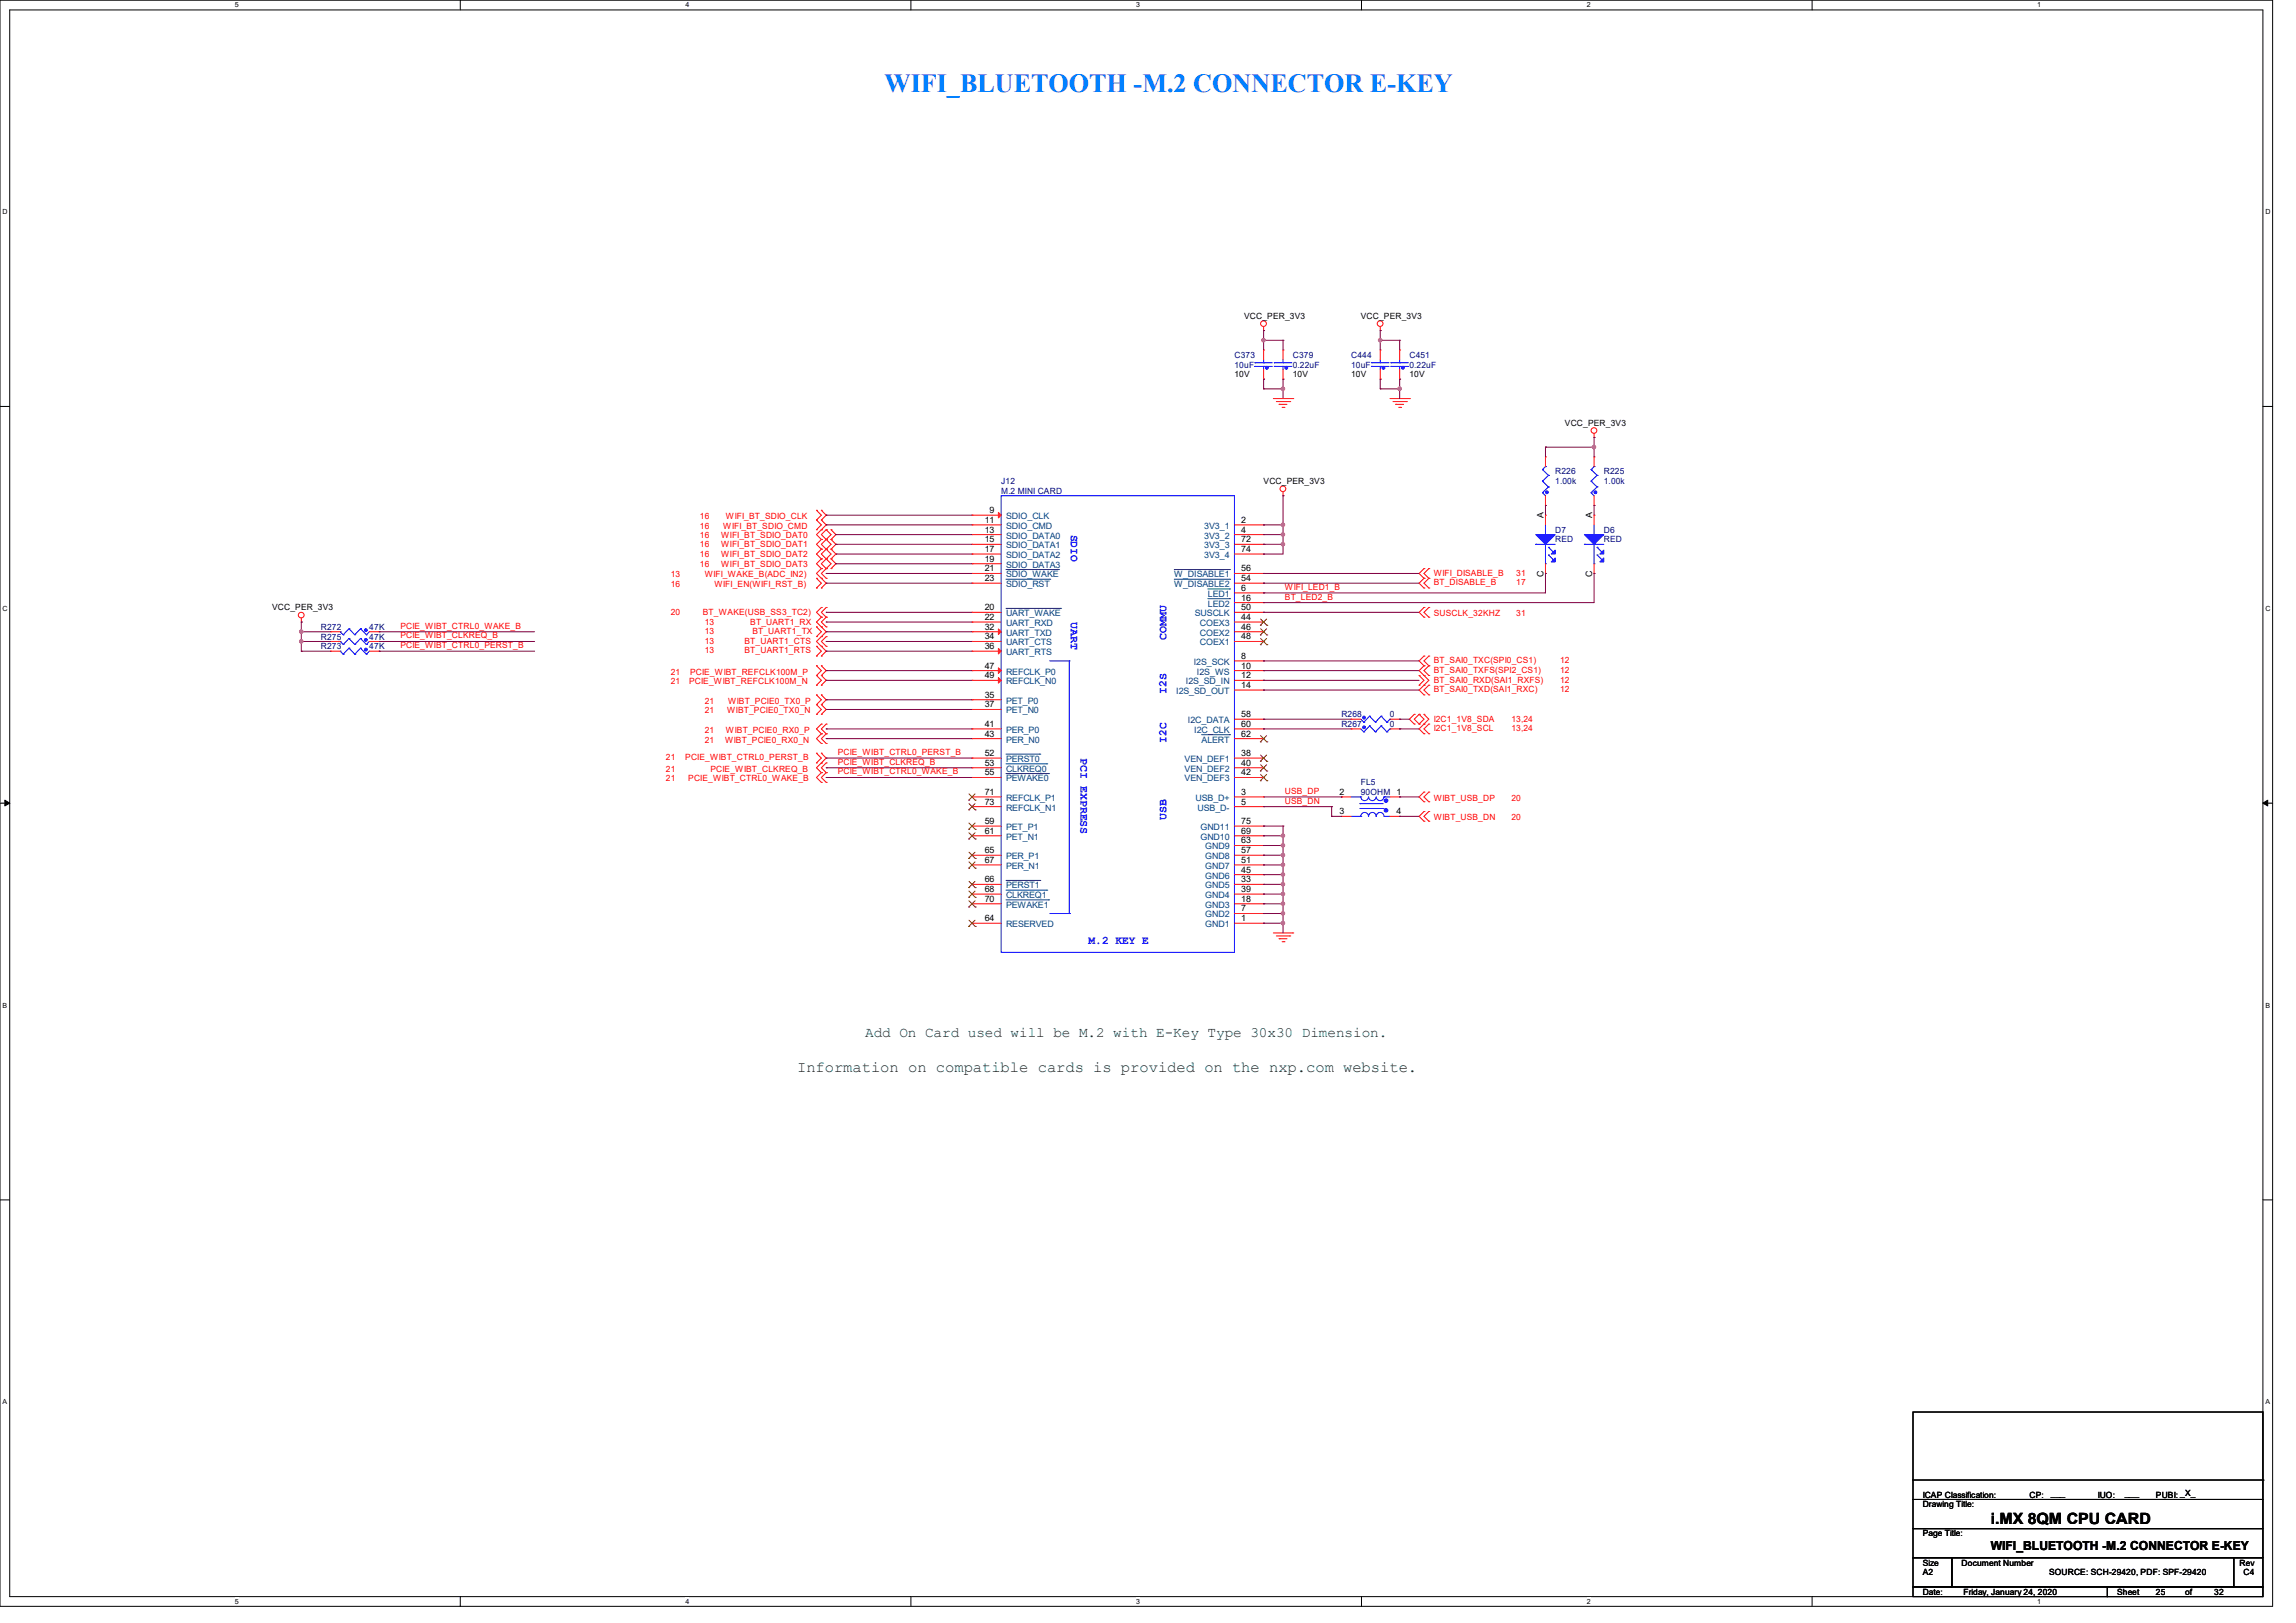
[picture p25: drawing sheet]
<svg xmlns="http://www.w3.org/2000/svg" width="420mm" height="297mm" viewBox="0 0 420 297" stroke-linecap="round" stroke-linejoin="round" font-family="sans-serif">
<defs><g id="words">
<text font-size="4.8" fill="#0080ff" x="161.8" y="16.8">WIFI_BLUETOOTH -M.2 CONNECTOR E-KEY</text>
<text font-size="2.8" fill="#008000" x="145.8" y="196.1">Information on compatible cards is provided on the nxp.com website.</text>
<text font-size="2.8" x="364.1" y="278.8">i.MX 8QM CPU CARD</text>
<text font-size="2.6" fill="#008000" x="158.2" y="189.7">Add On Card used will be M.2 with E-Key Type 30x30 Dimension.</text>
<text font-size="2.3" x="364.1" y="283.6">WIFI_BLUETOOTH -M.2 CONNECTOR E-KEY</text>
<g font-size="2.1" fill="#00f">
<text x="195.9" y="97.8" transform="rotate(90 195.9 97.8)">SDIO</text>
<text x="195.9" y="113.8" transform="rotate(90 195.9 113.8)">UART</text>
<text x="213.4" y="117" transform="rotate(-90 213.4 117)">COMMU</text>
<text x="213.4" y="127" transform="rotate(-90 213.4 127)">I2S</text>
<text x="213.4" y="135.9" transform="rotate(-90 213.4 135.9)">I2C</text>
<text x="197.7" y="138.7" transform="rotate(90 197.7 138.7)">PCI EXPRESS</text>
<text x="213.4" y="150.1" transform="rotate(-90 213.4 150.1)">USB</text>
<text x="199.1" y="172.8">M.2 KEY E</text>
</g>
<g font-size="1.6">
<text x="227.6" y="58.4">VCC_PER_3V3</text>
<text x="248.9" y="58.4">VCC_PER_3V3</text>
<text x="225.8" y="69">10V</text>
<text x="236.5" y="69">10V</text>
<text x="247.1" y="69">10V</text>
<text x="257.8" y="69">10V</text>
<text x="286.3" y="77.9">VCC_PER_3V3</text>
<text x="231.1" y="88.6">VCC_PER_3V3</text>
<text x="180.1" y="95.7">11</text>
<text x="181" y="93.9">9</text>
<text x="227" y="95.7">2</text>
<text x="282.3" y="94.8" transform="rotate(-90 282.3 94.8)">A</text>
<text x="291.2" y="94.8" transform="rotate(-90 291.2 94.8)">A</text>
<text x="180.1" y="97.5">13</text>
<text x="180.1" y="101">17</text>
<text x="180.1" y="99.2">15</text>
<text x="227" y="99.2">72</text>
<text x="227" y="101">74</text>
<text x="227" y="97.5">4</text>
<text x="180.1" y="104.6">21</text>
<text x="180.1" y="102.8">19</text>
<text x="180.1" y="106.3">23</text>
<text x="227" y="106.3">54</text>
<text x="227" y="104.6">56</text>
<text x="282.3" y="105.6" transform="rotate(-90 282.3 105.6)">C</text>
<text x="291.2" y="105.6" transform="rotate(-90 291.2 105.6)">C</text>
<text x="49.8" y="111.7">VCC_PER_3V3</text>
<text x="180.1" y="113.5">22</text>
<text x="180.1" y="111.7">20</text>
<text x="227" y="113.5">44</text>
<text x="227" y="111.7">50</text>
<text x="227" y="109.9">16</text>
<text x="227" y="108.1">6</text>
<text x="180.1" y="118.8">36</text>
<text x="180.1" y="117">34</text>
<text x="180.1" y="115.2">32</text>
<text x="227" y="117">48</text>
<text x="227" y="115.2">46</text>
<text x="180.1" y="122.3">47</text>
<text x="180.1" y="124.1">49</text>
<text x="227" y="124.1">12</text>
<text x="227" y="122.3">10</text>
<text x="227" y="125.9">14</text>
<text x="227" y="120.6">8</text>
<text x="180.1" y="127.7">35</text>
<text x="180.1" y="129.5">37</text>
<text x="227" y="131.2">58</text>
<text x="180.1" y="133">41</text>
<text x="180.1" y="134.8">43</text>
<text x="227" y="133">60</text>
<text x="227" y="134.8">62</text>
<text x="180.1" y="138.3">52</text>
<text x="180.1" y="140.1">53</text>
<text x="180.1" y="141.9">55</text>
<text x="227" y="138.3">38</text>
<text x="227" y="141.9">42</text>
<text x="227" y="140.1">40</text>
<text x="180.1" y="147.2">73</text>
<text x="180.1" y="145.5">71</text>
<text x="227" y="145.5">3</text>
<text x="227" y="147.2">5</text>
<text x="245" y="145.5">2</text>
<text x="245" y="149">3</text>
<text x="255.5" y="145.5">1</text>
<text x="255.5" y="149">4</text>
<text x="180.1" y="150.8">59</text>
<text x="180.1" y="152.6">61</text>
<text x="227" y="152.6">69</text>
<text x="227" y="150.8">75</text>
<text x="227" y="154.3">63</text>
<text x="180.1" y="156.1">65</text>
<text x="180.1" y="157.9">67</text>
<text x="180.1" y="161.5">66</text>
<text x="227" y="161.5">33</text>
<text x="227" y="159.7">45</text>
<text x="227" y="157.9">51</text>
<text x="227" y="156.1">57</text>
<text x="180.1" y="163.2">68</text>
<text x="180.1" y="165">70</text>
<text x="227" y="166.8">7</text>
<text x="227" y="165">18</text>
<text x="227" y="163.2">39</text>
<text x="180.1" y="168.6">64</text>
<text x="227" y="168.6">1</text>
<text x="351.7" y="275.8">Drawing Title:</text>
<text x="351.7" y="274.1">ICAP Classification:</text>
<text x="371.3" y="274.1">CP:</text>
<text x="375.2" y="273.8">___</text>
<text x="383.7" y="274.1">IUO:</text>
<text x="388.7" y="273.8">___</text>
<text x="394.4" y="274.1">PUBI: _X_</text>
<text x="351.7" y="281.2">Page Title:</text>
<text x="351.7" y="286.5">Size</text>
<text x="358.8" y="286.5">Document Number</text>
<text x="409.7" y="286.5">Rev</text>
<text x="351.7" y="291.8">Date:</text>
<text x="351.7" y="288.3">A2</text>
<text x="359.2" y="291.8">Friday, January 24, 2020</text>
<text x="374.8" y="288.3">SOURCE: SCH-29420, PDF: SPF-29420</text>
<text x="387.3" y="291.8">Sheet</text>
<text x="394.4" y="291.8">25</text>
<text x="399.7" y="291.8">of</text>
<text x="405" y="291.8">32</text>
<text x="410.4" y="288.3">C4</text>
</g>
<g font-size="1.6" fill="#000080">
<text x="225.8" y="65.5">C373</text>
<text x="236.5" y="65.5">C379</text>
<text x="247.1" y="65.5">C444</text>
<text x="257.8" y="65.5">C451</text>
<text x="225.8" y="67.3">10uF</text>
<text x="236.5" y="67.3">0.22uF</text>
<text x="247.1" y="67.3">10uF</text>
<text x="257.8" y="67.3">0.22uF</text>
<text x="183.1" y="88.6">J12</text>
<text x="284.5" y="86.8">R226</text>
<text x="284.5" y="88.6">1.00k</text>
<text x="293.4" y="86.8">R225</text>
<text x="293.4" y="88.6">1.00k</text>
<text x="183.1" y="90.4">M.2 MINI CARD</text>
<text x="284.5" y="97.5">D7</text>
<text x="284.5" y="99.3">RED</text>
<text x="293.4" y="97.5">D6</text>
<text x="293.4" y="99.3">RED</text>
<text x="58.7" y="115.3">R272</text>
<text x="58.7" y="117">R275</text>
<text x="58.7" y="118.8">R273</text>
<text x="67.6" y="115.3">47K</text>
<text x="67.6" y="117">47K</text>
<text x="67.6" y="118.8">47K</text>
<text x="245.4" y="131.3">R268</text>
<text x="254.2" y="131.3">0</text>
<text x="245.4" y="133.1">R267</text>
<text x="254.2" y="133.1">0</text>
<text x="248.9" y="143.7">FL5</text>
<text x="248.9" y="145.5">90OHM</text>
</g>
<g font-size="1.6" fill="#f00">
<text x="128" y="95">16</text>
<text x="132.8" y="95">WIFI_BT_SDIO_CLK</text>
<text x="128" y="98.4">16</text>
<text x="128" y="100.2">16</text>
<text x="128" y="101.9">16</text>
<text x="128" y="96.8">16</text>
<text x="131.9" y="98.4">WIFI_BT_SDIO_DAT0</text>
<text x="131.9" y="100.2">WIFI_BT_SDIO_DAT1</text>
<text x="131.9" y="101.9">WIFI_BT_SDIO_DAT2</text>
<text x="132.3" y="96.8">WIFI_BT_SDIO_CMD</text>
<text x="122.7" y="107.4">16</text>
<text x="122.7" y="105.7">13</text>
<text x="128" y="103.7">16</text>
<text x="128.9" y="105.7">WIFI_WAKE_B(ADC_IN2)</text>
<text x="130.7" y="107.4">WIFI_EN(WIFI_RST_B)</text>
<text x="131.9" y="103.7">WIFI_BT_SDIO_DAT3</text>
<text x="235" y="107.9">WIFI_LED1_B</text>
<text x="262.3" y="107.1">BT_DISABLE_B</text>
<text x="262.3" y="105.3">WIFI_DISABLE_B</text>
<text x="277.4" y="107.1">17</text>
<text x="277.4" y="105.3">31</text>
<text x="122.7" y="112.6">20</text>
<text x="128.6" y="112.6">BT_WAKE(USB_SS3_TC2)</text>
<text x="235" y="109.7">BT_LED2_B</text>
<text x="262.3" y="112.8">SUSCLK_32KHZ</text>
<text x="277.4" y="112.8">31</text>
<text x="73.2" y="115.1">PCIE_WIBT_CTRL0_WAKE_B</text>
<text x="73.2" y="116.8">PCIE_WIBT_CLKREQ_B</text>
<text x="73.2" y="118.6">PCIE_WIBT_CTRL0_PERST_B</text>
<text x="128.9" y="116">13</text>
<text x="128.9" y="117.9">13</text>
<text x="128.9" y="119.5">13</text>
<text x="128.9" y="114.4">13</text>
<text x="136.2" y="117.9">BT_UART1_CTS</text>
<text x="136.2" y="119.5">BT_UART1_RTS</text>
<text x="137.2" y="114.4">BT_UART1_RX</text>
<text x="137.6" y="116">BT_UART1_TX</text>
<text x="122.7" y="123.4">21</text>
<text x="122.7" y="125.2">21</text>
<text x="126.1" y="125.2">PCIE_WIBT_REFCLK100M_N</text>
<text x="126.2" y="123.4">PCIE_WIBT_REFCLK100M_P</text>
<text x="262.3" y="123.1">BT_SAI0_TXFS(SPI2_CS1)</text>
<text x="262.3" y="121.3">BT_SAI0_TXC(SPI0_CS1)</text>
<text x="262.3" y="125.1">BT_SAI0_RXD(SAI1_RXFS)</text>
<text x="285.4" y="123.1">12</text>
<text x="285.4" y="121.3">12</text>
<text x="285.4" y="125.1">12</text>
<text x="128.9" y="128.8">21</text>
<text x="128.9" y="130.6">21</text>
<text x="133" y="130.6">WIBT_PCIE0_TX0_N</text>
<text x="133.2" y="128.8">WIBT_PCIE0_TX0_P</text>
<text x="262.3" y="126.7">BT_SAI0_TXD(SAI1_RXC)</text>
<text x="285.4" y="126.7">12</text>
<text x="128.9" y="134.1">21</text>
<text x="128.9" y="135.9">21</text>
<text x="132.6" y="135.9">WIBT_PCIE0_RX0_N</text>
<text x="132.8" y="134.1">WIBT_PCIE0_RX0_P</text>
<text x="262.3" y="133.8">I2C1_1V8_SCL</text>
<text x="262.3" y="132.2">I2C1_1V8_SDA</text>
<text x="276.5" y="133.8">13,24</text>
<text x="276.5" y="132.2">13,24</text>
<text x="121.8" y="143">21</text>
<text x="121.8" y="141.2">21</text>
<text x="121.8" y="139.1">21</text>
<text x="125.3" y="139.1">PCIE_WIBT_CTRL0_PERST_B</text>
<text x="125.9" y="143">PCIE_WIBT_CTRL0_WAKE_B</text>
<text x="130" y="141.2">PCIE_WIBT_CLKREQ_B</text>
<text x="153.2" y="140">PCIE_WIBT_CLKREQ_B</text>
<text x="153.2" y="141.7">PCIE_WIBT_CTRL0_WAKE_B</text>
<text x="153.2" y="138.2">PCIE_WIBT_CTRL0_PERST_B</text>
<text x="235" y="145.3">USB_DP</text>
<text x="235" y="147.1">USB_DN</text>
<text x="262.3" y="146.6">WIBT_USB_DP</text>
<text x="276.5" y="146.6">20</text>
<text x="262.3" y="150.1">WIBT_USB_DN</text>
<text x="276.5" y="150.1">20</text>
</g>
<g font-size="1.6" fill="#004080">
<text x="184" y="95">SDIO_CLK</text>
<text x="184" y="98.6">SDIO_DATA0</text>
<text x="184" y="96.8">SDIO_CMD</text>
<text x="184" y="100.3">SDIO_DATA1</text>
<text x="220.3" y="100.3">3V3_3</text>
<text x="220.3" y="96.8">3V3_1</text>
<text x="220.3" y="98.6">3V3_2</text>
<text x="184" y="102.1">SDIO_DATA2</text>
<text x="184" y="105.7">SDIO_WAKE</text>
<text x="184" y="103.9">SDIO_DATA3</text>
<text x="184" y="107.4">SDIO_RST</text>
<text x="214.8" y="107.4">W_DISABLE2</text>
<text x="214.8" y="105.7">W_DISABLE1</text>
<text x="220.3" y="102.1">3V3_4</text>
<text x="184" y="112.8">UART_WAKE</text>
<text x="218.6" y="112.8">SUSCLK</text>
<text x="220.9" y="111">LED2</text>
<text x="220.9" y="109.2">LED1</text>
<text x="184" y="119.9">UART_RTS</text>
<text x="184" y="118.1">UART_CTS</text>
<text x="184" y="114.6">UART_RXD</text>
<text x="184" y="116.3">UART_TXD</text>
<text x="219.5" y="118.1">COEX1</text>
<text x="219.5" y="116.3">COEX2</text>
<text x="219.5" y="114.6">COEX3</text>
<text x="184" y="123.4">REFCLK_P0</text>
<text x="184" y="125.2">REFCLK_N0</text>
<text x="216.9" y="125.2">I2S_SD_IN</text>
<text x="218.4" y="121.7">I2S_SCK</text>
<text x="218.9" y="123.4">I2S_WS</text>
<text x="184" y="128.8">PET_P0</text>
<text x="184" y="130.6">PET_N0</text>
<text x="215.1" y="127">I2S_SD_OUT</text>
<text x="184" y="134.1">PER_P0</text>
<text x="184" y="135.9">PER_N0</text>
<text x="217.3" y="132.3">I2C_DATA</text>
<text x="218.4" y="134.1">I2C_CLK</text>
<text x="219.8" y="135.9">ALERT</text>
<text x="184" y="139.4">PERST0</text>
<text x="184" y="141.2">CLKREQ0</text>
<text x="184" y="143">PEWAKE0</text>
<text x="216.7" y="139.4">VEN_DEF1</text>
<text x="216.7" y="143">VEN_DEF3</text>
<text x="216.7" y="141.2">VEN_DEF2</text>
<text x="184" y="148.3">REFCLK_N1</text>
<text x="184" y="146.6">REFCLK_P1</text>
<text x="218.7" y="146.6">USB_D+</text>
<text x="219.1" y="148.3">USB_D-</text>
<text x="184" y="151.9">PET_P1</text>
<text x="184" y="153.7">PET_N1</text>
<text x="219.6" y="153.7">GND10</text>
<text x="219.6" y="151.9">GND11</text>
<text x="220.5" y="155.5">GND9</text>
<text x="184" y="157.2">PER_P1</text>
<text x="184" y="159">PER_N1</text>
<text x="220.5" y="160.8">GND6</text>
<text x="220.5" y="159">GND7</text>
<text x="220.5" y="157.2">GND8</text>
<text x="184" y="162.6">PERST1</text>
<text x="184" y="164.3">CLKREQ1</text>
<text x="184" y="166.1">PEWAKE1</text>
<text x="220.5" y="167.9">GND2</text>
<text x="220.5" y="166.1">GND3</text>
<text x="220.5" y="164.3">GND4</text>
<text x="220.5" y="162.6">GND5</text>
<text x="184" y="169.7">RESERVED</text>
<text x="220.5" y="169.7">GND1</text>
</g>
<g font-size="1.3">
<text x="43" y="1.4">5</text>
<text x="125.4" y="1.4">4</text>
<text x="207.8" y="1.4">3</text>
<text x="290.2" y="1.4">2</text>
<text x="372.7" y="1.4">1</text>
<text x=".5" y="39.2">D</text>
<text x="414.4" y="39.2">D</text>
<text x=".5" y="111.8">C</text>
<text x="414.4" y="111.8">C</text>
<text x=".5" y="184.4">B</text>
<text x="414.4" y="184.4">B</text>
<text x=".5" y="257">A</text>
<text x="414.4" y="257">A</text>
<text x="43" y="293.5">5</text>
<text x="125.4" y="293.5">4</text>
<text x="207.8" y="293.5">3</text>
<text x="290.2" y="293.5">2</text>
<text x="372.7" y="293.5">1</text>
</g>
</g></defs>
<path d="M0 0h415.7v294h-415.7zM1.8 1.8h412.1v290.4h-412.1z" fill="none" stroke="#000" stroke-width=".18"/>
<g fill="#fff">
<path d="M43 .2h.6v1.4h-.6z"/>
<path d="M43 292.4h.6v1.4h-.6z"/>
</g>
<path d="M84.2 0v1.8M84.2 292.2v1.8" fill="none" stroke="#000" stroke-width=".18"/>
<g fill="#fff">
<path d="M125.4 .2h.7v1.4h-.7z"/>
<path d="M125.4 292.4h.7v1.4h-.7z"/>
</g>
<path d="M166.6 0v1.8M166.6 292.2v1.8" fill="none" stroke="#000" stroke-width=".18"/>
<g fill="#fff">
<path d="M207.8 .2h.7v1.4h-.7z"/>
<path d="M207.8 292.4h.7v1.4h-.7z"/>
</g>
<path d="M249 0v1.8M249 292.2v1.8" fill="none" stroke="#000" stroke-width=".18"/>
<g fill="#fff">
<path d="M290.2 .2h.7v1.4h-.7z"/>
<path d="M290.2 292.4h.7v1.4h-.7z"/>
</g>
<path d="M331.5 0v1.8M331.5 292.2v1.8" fill="none" stroke="#000" stroke-width=".18"/>
<g fill="#fff">
<path d="M372.7 .2h.6v1.4h-.6z"/>
<path d="M372.7 292.4h.6v1.4h-.6z"/>
<path d="M.5 38.1h.9v1.4h-.9z"/>
<path d="M414.4 38.1h.9v1.4h-.9z"/>
<path d="M.5 110.7h.9v1.4h-.9z"/>
<path d="M414.4 110.7h.9v1.4h-.9z"/>
</g>
<path d="M0 74.4h1.8M413.9 74.4h1.8" fill="none" stroke="#000" stroke-width=".18"/>
<g fill="#fff">
<path d="M.5 183.3h.8v1.4h-.8z"/>
<path d="M414.4 183.3h.8v1.4h-.8z"/>
</g>
<path d="M0 147h1.8M413.9 147h1.8" fill="none" stroke="#000" stroke-width=".18"/>
<path d="M.9 146.4l.9 .6-.9 .5zM413.9 147l.9-.6v1.1z" fill="#000" stroke="#000" stroke-width=".18"/>
<g fill="#fff">
<path d="M.5 255.9h.8v1.4h-.8z"/>
<path d="M414.4 255.9h.8v1.4h-.8z"/>
</g>
<path d="M0 219.6h1.8M413.9 219.6h1.8M349.9 258.4h64v16h-64zM349.9 274.4h64v5.3h-64zM349.9 279.7h64v5.4h-64zM349.9 270.8h64M413.9 270.8h.1M349.9 285.1h7.1v5.3h-7.1zM349.9 290.4h35.6v1.8h-35.6zM357 285.1h51.6v5.3h-51.6zM385.5 290.4h28.4v1.8h-28.4zM408.6 285.1h5.3v5.3h-5.3z" fill="none" stroke="#000" stroke-width=".18"/>
<g fill="none" stroke="#f00" stroke-width=".18">
<path d="M231.1 59.8v.7M252.5 59.8v.7M231.1 60.5h.1M231.1 69.4h.1M231.1 64.1h.1M231.1 64.1v1.7M231.1 67.6v1.8M232.9 72.9h3.6M233.5 73.5h2.4M234 74h.1M234 74h1.4M234.5 74.5h.4"/>
<path d="M234.7 69.4h.1M234.7 64.1h.1M234.7 64.1v1.7M234.7 67.6v1.8M234.9 74.5h.1M235.9 73.5h.1M236.5 72.9h.1M252.5 60.5h.1M252.5 69.4h.1M252.5 64.1h.1M252.5 64.1v1.7M252.5 67.6v1.8"/>
<path d="M254.3 72.9h3.5M254.8 73.5h2.5M255.3 74h.1M255.3 74h1.5M255.9 74.5h.3M256 69.4h.1M256 64.1h.1M256 64.1v1.7M256 67.6v1.8M256.2 74.5h.1M257.3 73.5h.1M257.8 72.9h.1"/>
<path d="M291.6 79.3v.8M149.4 95.2h.1M149.4 96.9h.1M149.4 93.4h.1M149.4 95.2l.8 .9-.8 .8M149.4 93.4l.8 .9-.8 .9M150.2 96.9h.1M150.2 98.7h.1M150.2 95.2h.1M150.2 93.4h.1M150.2 95.2l.9 .9-1.7 1.7 .8 .9M150.2 98.7l-.8 .9 .8 .9"/>
<path d="M150.2 93.4l.9 .9-.9 .9M151.1 98.7h.1M151.1 96.9h.1M151.1 96.9l.9 .9-1.8 1.8 1.8 1.8-1.8 1.8 .9 .9M151.1 96.9l-.9 .9 1.8 1.8-1.8 1.8 1.8 1.8-1.8 1.7 .9 .9M152 96.9h.1M152 98.7h.1M152 96.9l.9 .9-.9 .9M152 98.7l.9 .9-.9 .9M177.8 97.8h.1M177.8 96.1h.1M177.8 94.3h.1"/>
<path d="M177.8 99.6h.1M177.8 97.8h5.3M177.8 96.1h5.3M177.8 94.3h5.3M177.8 99.6h5.3M225.8 97.8h5.3M225.8 96.1h5.3M225.8 99.6h5.3M231.1 99.6h.1M231.1 96.1h.1M231.1 97.8h.1M234.7 90.7h.1"/>
<path d="M234.7 90v.7M282.7 92.5h.1M282.7 83.6h.1M282.7 94.3h.1M282.7 83.6v1.8M282.7 90.7v1.8M282.7 94.3v1.8M291.6 80.1h.1M291.6 92.5h.1M291.6 83.6h.1M291.6 94.3h.1M291.6 83.6v1.8"/>
<path d="M291.6 90.7v1.8M291.6 94.3v1.8M55.1 113.8h.1M55.1 113.1v.7M60.5 115.6h.1M60.5 117.4h.1M60.5 119.2h.1M60.5 115.6h1.7M60.5 117.4h1.7M60.5 119.2h1.7M67.6 115.6h1.7M67.6 117.4h1.7"/>
<path d="M67.6 119.2h1.7M69.3 115.6h.1M69.3 117.4h.1M69.3 119.2h.1M149.4 114.7h.1M149.4 116.5h.1M149.4 118.3h.1M149.4 105.8h.1M149.4 107.6h.1M149.4 114.7l.8 .9-.8 .9M149.4 118.3l.8 .9-.8 .9M149.4 105.8l.8 .9-.8 .9"/>
<path d="M150.2 116.5h.1M150.2 114.7h.1M150.2 118.3h.1M150.2 112.9h.1M150.2 111.2h.1M150.2 100.5h.1M150.2 102.3h.1M150.2 104.1h.1M150.2 105.8h.1M150.2 107.6h.1M150.2 112.9l-.8 .9 1.7 1.8-1.7 1.8 1.7 1.8-.9 .9M150.2 111.2l-.8 .9 .8 .8"/>
<path d="M150.2 100.5l-.8 .9 .8 .9M150.2 102.3l-.8 .9 .8 .9M150.2 104.1l-.8 .8 1.7 1.8-.9 .9M151.1 118.3h.1M151.1 116.5h.1M151.1 114.7h.1M151.1 112.9h.1M151.1 111.2h.1M151.1 100.5h.1M151.1 102.3h.1M151.1 104.1h.1M151.1 105.8h.1"/>
<path d="M151.1 116.5l-.9 .9 .9 .9M151.1 112.9l-.9 .9 .9 .9M151.1 111.2l-.9 .9 .9 .8M152 100.5h.1M152 102.3h.1M152 104.1h.1M152 100.5l.9 .9-.9 .9M152 102.3l.9 .9-.9 .9M177.8 119.2h.1M177.8 117.4h.1M177.8 101.4h.1M177.8 104.9h.1"/>
<path d="M177.8 103.2h.1M177.8 106.7h.1M177.8 113.8h.1M177.8 112.1h.1M177.8 115.6h.1M177.8 115.6h5.3M177.8 117.4h5.3M177.8 119.2h5.3M177.8 101.4h5.3M177.8 104.9h5.3M177.8 103.2h5.3M177.8 106.7h5.3"/>
<path d="M177.8 113.8h5.3M177.8 112.1h5.3M225.8 115.6h5.3M225.8 117.4h5.3M225.8 101.4h5.3M225.8 104.9h5.3M225.8 106.7h5.3M225.8 113.8h5.3M225.8 112.1h5.3M225.8 110.3h5.3M225.8 108.5h5.3M231.1 117.4h.1"/>
<path d="M231.1 115.6h.1M231.1 113.8h.1M231.1 112.1h.1M231.1 110.3h.1M231.1 108.5h.1M231.1 106.7h.1M231.1 101.4h.1M231.1 104.9h.1M260.5 111.2h.1M260.5 112.9h.1M260.5 107.6h.1M260.5 105.8h.1"/>
<path d="M260.5 104.1h.1M260.5 111.2l-.9 .9 .9 .8M260.5 105.8l-.9 .9 .9 .9M260.5 104.1l-.9 .8 .9 .9M261.4 111.2h.1M261.4 112.9h.1M261.4 105.8h.1M261.4 107.6h.1M261.4 104.1h.1M261.4 111.2l-.9 .9 .9 .8M261.4 105.8l-.9 .9 .9 .9M261.4 104.1l-.9 .8 .9 .9"/>
<path d="M282.7 104.9h.1M282.7 103.2v1.7M291.6 104.9h.1M291.6 103.2v1.7M149.4 120.1h.1M149.4 127.2h.1M149.4 128.9h.1M149.4 130.7h.1M149.4 121.8h.1M149.4 123.6h.1M149.4 125.4h.1M149.4 137.8h.1"/>
<path d="M149.4 139.6h.1M149.4 127.2l.8 .9-.8 .8M149.4 128.9l.8 .9-.8 .9M149.4 121.8l.8 .9-.8 .9M149.4 123.6l.8 .9-.8 .9M149.4 137.8l.8 .9-.8 .9M150.2 120.1h.1M150.2 127.2h.1M150.2 128.9h.1M150.2 130.7h.1M150.2 132.5h.1M150.2 134.3h.1"/>
<path d="M150.2 136.1h.1M150.2 121.8h.1M150.2 123.6h.1M150.2 125.4h.1M150.2 139.6h.1M150.2 137.8h.1M150.2 127.2l.9 .9-.9 .8M150.2 128.9l.9 .9-.9 .9M150.2 132.5l-.8 .9 .8 .9M150.2 134.3l-.8 .9 .8 .9M150.2 121.8l.9 .9-.9 .9M150.2 123.6l.9 .9-.9 .9"/>
<path d="M150.2 137.8l.9 .9-1.7 1.8 .8 .9M151.1 132.5h.1M151.1 134.3h.1M151.1 136.1h.1M151.1 139.6h.1M151.1 132.5l-.9 .9 .9 .9M151.1 134.3l-.9 .9 .9 .9M151.1 139.6l-.9 .9 .9 .9M177.8 122.7h.1M177.8 124.5h.1M177.8 128.1h.1M177.8 129.8h.1"/>
<path d="M177.8 133.4h.1M177.8 135.2h.1M177.8 138.7h.1M177.8 133.4h5.3M177.8 124.5h5.3M177.8 122.7h5.3M177.8 138.7h5.3M177.8 135.2h5.3M177.8 128.1h5.3M177.8 129.8h5.3M225.8 131.6h5.3M225.8 133.4h5.3"/>
<path d="M225.8 124.5h5.3M225.8 122.7h5.3M225.8 126.3h5.3M225.8 138.7h5.3M225.8 135.2h5.3M225.8 120.9h5.3M231.1 124.5h.1M231.1 122.7h.1M231.1 126.3h.1M231.1 133.4h.1M231.1 138.7h.1M231.1 135.2h.1"/>
<path d="M231.1 131.6h.1M231.1 120.9h.1M247.1 131.6h.1M247.1 133.4h.1M247.1 131.6h1.8M247.1 133.4h1.8M254.3 131.6h1.7M254.3 133.4h1.7M256 131.6h.1M256 133.4h.1M258.7 130.7h.1M258.7 132.5h.1"/>
<path d="M258.7 130.7l-.9 .9 .9 .9M259.6 132.5h.1M259.6 130.7h.1M259.6 125.4h.1M259.6 123.6h.1M259.6 130.7l-.9 .9 .9 .9M259.6 130.7l.9 .9-.9 .9M259.6 123.6l.9 .9-.9 .9M260.5 134.3h.1M260.5 132.5h.1M260.5 130.7h.1M260.5 123.6h.1"/>
<path d="M260.5 121.8h.1M260.5 120.1h.1M260.5 125.4h.1M260.5 127.2h.1M260.5 130.7l.9 .9-1.8 1.8 .9 .9M260.5 121.8l-.9 .9 1.8 1.8-1.8 1.8 .9 .9M260.5 120.1l-.9 .8 .9 .9M261.4 132.5h.1M261.4 134.3h.1M261.4 121.8h.1M261.4 123.6h.1M261.4 120.1h.1"/>
<path d="M261.4 125.4h.1M261.4 127.2h.1M261.4 132.5l-.9 .9 .9 .9M261.4 121.8l-.9 .9 .9 .9M261.4 120.1l-.9 .8 .9 .9M261.4 125.4l-.9 .9 .9 .9M150.2 141.4h.1M150.2 143.2h.1M150.2 141.4l-.8 .9 .8 .9M151.1 141.4h.1M151.1 143.2h.1M151.1 141.4l-.9 .9 .9 .9"/>
<path d="M177.8 140.5h.1M177.8 142.3h.1M177.8 147.6h.1M177.8 145.8h.1M177.8 151.2h.1M177.8 153h.1M177.8 156.5h.1M177.8 158.3h.1M177.8 145.8h5.3M177.8 153h5.3M177.8 151.2h5.3M177.8 142.3h5.3"/>
<path d="M177.8 140.5h5.3M177.8 147.6h5.3M177.8 156.5h5.3M177.8 158.3h5.3M225.8 145.8h5.3M225.8 153h5.3M225.8 151.2h5.3M225.8 142.3h5.3M225.8 140.5h5.3M225.8 147.6h5.3M225.8 156.5h5.3M225.8 158.3h5.3"/>
<path d="M225.8 154.7h5.3M231.1 153h.1M231.1 151.2h.1M231.1 142.3h.1M231.1 145.8h.1M231.1 140.5h.1M231.1 147.6h.1M231.1 158.3h.1M231.1 156.5h.1M231.1 154.7h.1M245.4 145.8h.1M245.4 149.4h.1"/>
<path d="M245.4 145.8h1.7M245.4 149.4h1.7M254.3 145.8h1.7M254.3 149.4h1.7M256 145.8h.1M256 149.4h.1M260.5 144.9h.1M260.5 146.7h.1M260.5 148.5h.1M260.5 150.3h.1M260.5 144.9l-.9 .9 .9 .9M260.5 148.5l-.9 .9 .9 .9"/>
<path d="M261.4 144.9h.1M261.4 146.7h.1M261.4 148.5h.1M261.4 150.3h.1M261.4 144.9l-.9 .9 .9 .9M261.4 148.5l-.9 .9 .9 .9M177.8 161.8h.1M177.8 163.6h.1M177.8 165.4h.1M177.8 169h.1M177.8 161.8h5.3M177.8 163.6h5.3"/>
<path d="M177.8 165.4h5.3M177.8 169h5.3M225.8 161.8h5.3M225.8 163.6h5.3M225.8 165.4h5.3M225.8 169h5.3M225.8 167.2h5.3M225.8 160.1h5.3M231.1 169h.1M231.1 167.2h.1M231.1 165.4h.1M231.1 163.6h.1"/>
<path d="M231.1 161.8h.1M231.1 160.1h.1M232.9 170.7h3.6M233.5 171.3h2.4M234 171.8h.1M234 171.8h1.4M234.5 172.3h.4M234.9 172.3h.1M235.9 171.3h.1M236.5 170.7h.1"/>
<circle cx="231.1" cy="59.2" r=".52"/>
<circle cx="252.5" cy="59.2" r=".52"/>
<circle cx="291.6" cy="78.8" r=".52"/>
<circle cx="234.7" cy="89.5" r=".52"/>
<circle cx="55.1" cy="112.6" r=".52"/>
</g>
<g fill="none" stroke="#00f" stroke-width=".18">
<path d="M229.5 66.4h.1M229.5 67.1h.1M229.5 66.4h3.2M229.5 67.1h3.2M231.1 66.4h.1M231.1 67.1h.1M231.1 65.8v.6M231.1 67.1v.5M233.1 66.4h.1M233.1 67.1h.1M233.1 66.4h3.2M233.1 67.1h3.2"/>
<path d="M234.7 66.4h.1M234.7 67.1h.1M234.7 65.8v.6M234.7 67.1v.5M250.9 66.4h.1M250.9 67.1h.1M250.9 66.4h3.2M250.9 67.1h3.2M252.5 66.4h.1M252.5 67.1h.1M252.5 65.8v.6M252.5 67.1v.5"/>
<path d="M254.4 66.4h.1M254.4 67.1h.1M254.4 66.4h3.2M254.4 67.1h3.2M256 66.4h.1M256 67.1h.1M256 65.8v.6M256 67.1v.5M183.1 90.7h42.7v83.6h-42.7zM280.9 99.6h.1M280.9 99.6h3.6M282.2 90.2h.1"/>
<path d="M282.2 88.1h.1M282.2 85.9h.1M282.2 90.2l.5 .5M282.2 88.1l1.1 1M282.2 85.9l1.1 1.1M282.7 85.4h.1M282.7 97.8h.1M282.7 85.4l-.5 .5M282.7 96.1v1.7M282.7 99.6v3.6M283.3 89.1h.1M283.3 87h.1"/>
<path d="M283.3 89.1l-1.1 1.1M283.3 87l-1.1 1.1M289.8 99.6h.1M289.8 99.6h3.6M291 90.2h.1M291 88.1h.1M291 85.9h.1M291 90.2l.6 .5M291 88.1l1.1 1M291 85.9l1.1 1.1M291.6 85.4h.1M291.6 97.8h.1"/>
<path d="M291.6 85.4l-.6 .5M291.6 96.1v1.7M291.6 99.6v3.6M292.1 89.1h.1M292.1 87h.1M292.1 89.1l-1.1 1.1M292.1 87l-1.1 1.1M62.2 115.6h.1M62.2 117.4h.1M62.2 119.2h.1M62.2 115.6l.6 .6M62.2 117.4l.6 .5"/>
<path d="M62.2 119.2l.6 .5M62.8 116.2h.1M62.8 117.9h.1M62.8 119.7h.1M63.8 115.1h.1M63.8 116.8h.1M63.8 118.6h.1M63.8 115.1l1.1 1.1M63.8 115.1l-1 1.1M63.8 116.8l1.1 1.1M63.8 116.8l-1 1.1M63.8 118.6l1.1 1.1"/>
<path d="M63.8 118.6l-1 1.1M64.9 116.2h.1M64.9 117.9h.1M64.9 119.7h.1M66 115.1h.1M66 116.8h.1M66 118.6h.1M66 115.1l1 1.1M66 115.1l-1.1 1.1M66 116.8l1 1.1M66 116.8l-1.1 1.1M66 118.6l1 1.1"/>
<path d="M66 118.6l-1.1 1.1M67 116.2h.1M67 117.9h.1M67 119.7h.1M67.6 115.6l-.6 .6M67.6 117.4l-.6 .5M67.6 119.2l-.6 .5M282.7 103.2h.1M283.3 100.2h.1M283.3 101.6h.1M283.3 100.2l.8 .8M283.3 101.6l.8 .8"/>
<path d="M291.6 103.2h.1M292.1 100.2h.1M292.1 101.6h.1M292.1 100.2l.9 .8M292.1 101.6l.9 .8M192 120.9h3.6M195.6 120.9h.1M195.6 120.9v46.3M248.9 131.6l.6 .6M248.9 133.4l.6 .5M249.5 132.2h.1M249.5 133.9h.1"/>
<path d="M250.5 131.1h.1M250.5 132.8h.1M250.5 131.1l-1 1.1M250.5 131.1l1.1 1.1M250.5 132.8l-1 1.1M250.5 132.8l1.1 1.1M251.6 132.2h.1M251.6 133.9h.1M252.6 131.1h.1M252.6 132.8h.1M252.6 131.1l-1 1.1M252.6 131.1l1.1 1.1"/>
<path d="M252.6 132.8l-1 1.1M252.6 132.8l1.1 1.1M253.7 132.2h.1M253.7 133.9h.1M254.3 131.6h.1M254.3 133.4h.1M254.3 131.6l-.6 .6M254.3 133.4l-.6 .5M247.1 149.4h1.8M247.1 145.8h1.8M248.8 147.1h.1M248.8 147.1h4.2"/>
<path d="M248.8 148h4.2M248.9 149.4h.1M248.9 145.8h.1M248.9 145.8a.7 .7 0 0 0 .7 .7 .7 .7 0 0 0 .7-.7M248.9 149.4a.7 .7 0 0 1 .7-.7 .7 .7 0 0 1 .7 .7M250.4 145.8a.68 .68 0 0 0 .6 .7 .68 .68 0 0 0 .7-.7M250.4 149.4a.68 .68 0 0 1 .6-.7 .68 .68 0 0 1 .7 .7M251.8 149.4a.7 .7 0 0 1 .7-.7 .7 .7 0 0 1 .7 .7M251.8 145.8a.7 .7 0 0 0 .7 .7 .7 .7 0 0 0 .7-.7M253 148h.1M253.2 149.4h.1M253.2 145.8h.1"/>
<path d="M253.2 149.4h1.1M253.2 145.8h1.1M253.5 146.4h.1M192 167.2h3.6M195.6 167.2h.1"/>
</g>
<g fill="#00f" stroke="#00f" stroke-width=".18">
<path d="M280.9 97.8h3.6l-1.8 1.8z"/>
<path d="M284.5 100.7v.7h-.7z"/>
<path d="M284.5 102.1v.7h-.7z"/>
<path d="M289.8 97.8h3.6l-1.8 1.8z"/>
<path d="M292.7 101.4l.7-.7v.7z"/>
<path d="M292.7 102.8l.7-.7v.7z"/>
<circle cx="256.6" cy="67.3" r=".25"/>
<circle cx="249.5" cy="131.3" r=".25"/>
<circle cx="249.5" cy="133.1" r=".25"/>
<circle cx="253.1" cy="67.3" r=".25"/>
<circle cx="66.9" cy="115.3" r=".25"/>
<circle cx="283" cy="90.1" r=".25"/>
<circle cx="66.9" cy="117.1" r=".25"/>
<circle cx="291.8" cy="90.1" r=".25"/>
<circle cx="66.9" cy="118.9" r=".25"/>
<circle cx="253.5" cy="148.3" r=".33"/>
<circle cx="253.5" cy="146.5" r=".33"/>
<circle cx="235.3" cy="67.3" r=".25"/>
<circle cx="231.7" cy="67.3" r=".25"/>
</g>
<g fill="#f00" stroke="#f00" stroke-width=".18">
<path d="M182.6 118.7l.5 .5-.5 .5z"/>
<path d="M182.6 93.8l.5 .5-.5 .5z"/>
<path d="M182.6 122.2l.5 .5-.5 .5z"/>
<path d="M182.6 124l.5 .5-.5 .5z"/>
<path d="M182.6 115.1l.5 .5-.5 .5z"/>
</g>
<g fill="none" stroke="#804000" stroke-width=".18">
<path d="M230.5 118h.1M230.5 116.2h.1M230.5 114.4h.1M230.6 116.8l1.1 1.2M230.6 115.1l1.1 1.1M230.6 113.3l1.1 1.1M231.7 116.8l-1.2 1.2M231.7 115.1l-1.2 1.1M231.7 113.3l-1.2 1.1M231.7 118h.1M231.7 116.2h.1M231.7 114.4h.1"/>
<path d="M230.5 139.3h.1M230.5 135.8h.1M230.6 138.2l1.1 1.1M230.6 134.6l1.1 1.2M230.6 140l1.1 1.1M231.7 138.2l-1.2 1.1M231.7 134.6l-1.2 1.2M231.7 140l-1.2 1.1M231.7 139.3h.1M231.7 135.8h.1M177.2 148.2h.1M177.2 146.4h.1"/>
<path d="M177.2 151.8h.1M177.2 153.5h.1M177.2 157.1h.1M177.2 158.9h.1M177.2 147.1l1.2 1.1M177.2 145.3l1.2 1.1M177.2 150.6l1.2 1.2M177.2 152.4l1.2 1.1M177.2 156l1.2 1.1M177.2 157.7l1.2 1.2M178.4 147.1l-1.2 1.1M178.4 145.3l-1.2 1.1"/>
<path d="M178.4 150.6l-1.2 1.2M178.4 152.4l-1.2 1.1M178.4 156l-1.2 1.1M178.4 157.7l-1.2 1.2M178.4 148.2h.1M178.4 146.4h.1M178.4 151.8h.1M178.4 153.5h.1M178.4 157.1h.1M178.4 158.9h.1M230.5 142.9h.1M230.5 141.1h.1"/>
<path d="M230.6 141.7l1.1 1.2M231.7 141.7l-1.2 1.2M231.7 142.9h.1M231.7 141.1h.1M177.2 162.4h.1M177.2 164.2h.1M177.2 166h.1M177.2 169.5h.1M177.2 161.3l1.2 1.1M177.2 163.1l1.2 1.1M177.2 164.8l1.2 1.2M177.2 168.4l1.2 1.1"/>
<path d="M178.4 168.4l-1.2 1.1M178.4 161.3l-1.2 1.1M178.4 163.1l-1.2 1.1M178.4 164.8l-1.2 1.2M178.4 162.4h.1M178.4 164.2h.1M178.4 166h.1M178.4 169.5h.1"/>
</g>
<g fill="none" stroke="#004080" stroke-width=".18">
<path d="M184 104.2h9.6M184 106h8M184 111.3h10M192 106h.1M193.6 104.2h.1M194 111.3h.1M214.8 104.2h10.1M214.8 106h10.1M220.9 109.6h4M220.9 107.8h4M224.9 109.6h.1M224.9 107.8h.1"/>
<path d="M224.9 106h.1M224.9 104.2h.1M184 138h6.2M184 139.8h7.5M190.2 138h.1M191.5 139.8h.1M219.8 134.5h5.1M224.9 134.5h.1M184 141.6h7.8M191.8 141.6h.1M184 161.1h6.2M184 162.9h7.5"/>
<path d="M184 164.7h7.8M190.2 161.1h.1M191.5 162.9h.1M191.8 164.7h.1"/>
</g>
<g fill="none" stroke="#800040" stroke-width=".18">
<path d="M231.1 69.4h.1M231.1 71.2h.1M231.1 62.3h.1M231.1 60.5h.1M231.1 60.5v3.6M231.1 69.4v1.8M231.1 71.2h3.6M231.1 62.3h3.6M234.7 69.4h.1M234.7 71.2h.1M234.7 62.3h.1M234.7 62.3v1.8"/>
<path d="M234.7 69.4v3.5M252.5 69.4h.1M252.5 71.2h.1M252.5 62.3h.1M252.5 60.5h.1M252.5 71.2h3.5M252.5 62.3h3.5M252.5 60.5v3.6M252.5 69.4v1.8M256 69.4h.1M256 71.2h.1M256 62.3h.1"/>
<path d="M256 62.3v1.8M256 69.4v3.5M151.1 96.1h.1M151.1 94.3h.1M151.1 96.1h26.7M151.1 94.3h26.7M152.9 97.8h.1M152.9 99.6h.1M152.9 99.6h24.9M152.9 97.8h24.9M231.1 96.1h.1M231.1 99.6h.1"/>
<path d="M231.1 97.8h.1M231.1 96.1h3.6M231.1 99.6h3.6M231.1 97.8h3.6M234.7 96.1h.1M234.7 99.6h.1M234.7 97.8h.1M234.7 90.7h.1M234.7 90.7v10.7h-3.6M282.7 92.5h.1M282.7 81.8h.1M282.7 81.8v1.8"/>
<path d="M282.7 92.5v1.8M282.7 81.8h8.9M291.6 92.5h.1M291.6 80.1h.1M291.6 81.8h.1M291.6 80.1v3.5M291.6 92.5v1.8M55.1 113.8h.1M55.1 119.2h.1M55.1 117.4h.1M55.1 115.6h.1M55.1 115.6h5.4"/>
<path d="M55.1 117.4h5.4M55.1 119.2h5.4M55.1 113.8v5.4M69.3 115.6h.1M69.3 117.4h.1M69.3 119.2h.1M69.3 115.6h28.5M69.3 117.4h28.5M69.3 119.2h28.5M151.1 115.6h.1M151.1 117.4h.1M151.1 119.2h.1"/>
<path d="M151.1 113.8h.1M151.1 112.1h.1M151.1 104.9h.1M151.1 106.7h.1M151.1 115.6h26.7M151.1 117.4h26.7M151.1 119.2h26.7M151.1 113.8h26.7M151.1 112.1h26.7M151.1 104.9h26.7M151.1 106.7h26.7M152.9 101.4h.1"/>
<path d="M152.9 103.2h.1M152.9 101.4h24.9M152.9 103.2h24.9M231.1 101.4h.1M231.1 112.1h.1M231.1 106.7h.1M231.1 104.9h.1M231.1 108.5h.1M231.1 110.3h.1M231.1 112.1h28.5M231.1 104.9h28.5M231.1 106.7h28.5"/>
<path d="M282.7 104.9h.1M282.7 104.9v3.6h-51.6M291.6 104.9h.1M291.6 104.9v5.4h-60.5M151.1 128.1h.1M151.1 129.8h.1M151.1 133.4h.1M151.1 135.2h.1M151.1 122.7h.1M151.1 124.5h.1M151.1 138.7h.1M151.1 133.4h26.7"/>
<path d="M151.1 128.1h26.7M151.1 129.8h26.7M151.1 135.2h26.7M151.1 122.7h26.7M151.1 124.5h26.7M151.1 138.7h26.7M231.1 131.6h.1M231.1 133.4h.1M231.1 126.3h.1M231.1 122.7h.1M231.1 124.5h.1M231.1 120.9h.1"/>
<path d="M231.1 131.6h16M231.1 133.4h16M231.1 122.7h28.5M231.1 124.5h28.5M231.1 126.3h28.5M231.1 120.9h28.5M256 131.6h.1M256 133.4h.1M256 131.6h1.8M256 133.4h3.6M151.1 140.5h.1M151.1 142.3h.1"/>
<path d="M151.1 140.5h26.7M151.1 142.3h26.7M231.1 153h.1M231.1 151.2h.1M231.1 154.7h.1M231.1 156.5h.1M231.1 158.3h.1M231.1 147.6h.1M231.1 153h3.6M231.1 151.2h3.6M231.1 154.7h3.6M231.1 156.5h3.6"/>
<path d="M231.1 158.3h3.6M231.1 145.8h14.3M231.1 147.6h12.5M234.7 151.2h.1M234.7 153h.1M234.7 154.7h.1M234.7 156.5h.1M234.7 158.3h.1M234.7 151.2v19.5M243.6 147.6h.1M243.6 149.4h.1M243.6 147.6v1.8"/>
<path d="M243.6 149.4h1.8M245.4 145.8h.1M256 149.4h.1M256 145.8h.1M256 145.8h3.6M256 149.4h3.6M231.1 169h.1M231.1 160.1h.1M231.1 161.8h.1M231.1 163.6h.1M231.1 165.4h.1M231.1 167.2h.1"/>
<path d="M231.1 169h3.6M231.1 160.1h3.6M231.1 161.8h3.6M231.1 163.6h3.6M231.1 165.4h3.6M231.1 167.2h3.6M234.7 169h.1M234.7 160.1h.1M234.7 161.8h.1M234.7 163.6h.1M234.7 165.4h.1M234.7 167.2h.1"/>
</g>
<g fill="#f0f" stroke="#f0f" stroke-width=".18">
<circle cx="234.7" cy="71.1" r=".32"/>
<circle cx="231.1" cy="62.3" r=".32"/>
<circle cx="234.7" cy="99.6" r=".32"/>
<circle cx="234.7" cy="97.8" r=".32"/>
<circle cx="234.7" cy="96" r=".32"/>
<circle cx="234.7" cy="168.9" r=".32"/>
<circle cx="234.7" cy="152.9" r=".32"/>
<circle cx="234.7" cy="154.7" r=".32"/>
<circle cx="234.7" cy="156.5" r=".32"/>
<circle cx="234.7" cy="160" r=".32"/>
<circle cx="234.7" cy="158.3" r=".32"/>
<circle cx="234.7" cy="161.8" r=".32"/>
<circle cx="234.7" cy="163.6" r=".32"/>
<circle cx="234.7" cy="167.2" r=".32"/>
<circle cx="234.7" cy="165.4" r=".32"/>
<circle cx="256" cy="71.1" r=".32"/>
<circle cx="252.5" cy="62.3" r=".32"/>
<circle cx="55.1" cy="117.4" r=".32"/>
<circle cx="291.6" cy="81.8" r=".32"/>
<circle cx="55.1" cy="115.6" r=".32"/>
</g>
<use href="#words"/>
</svg>
